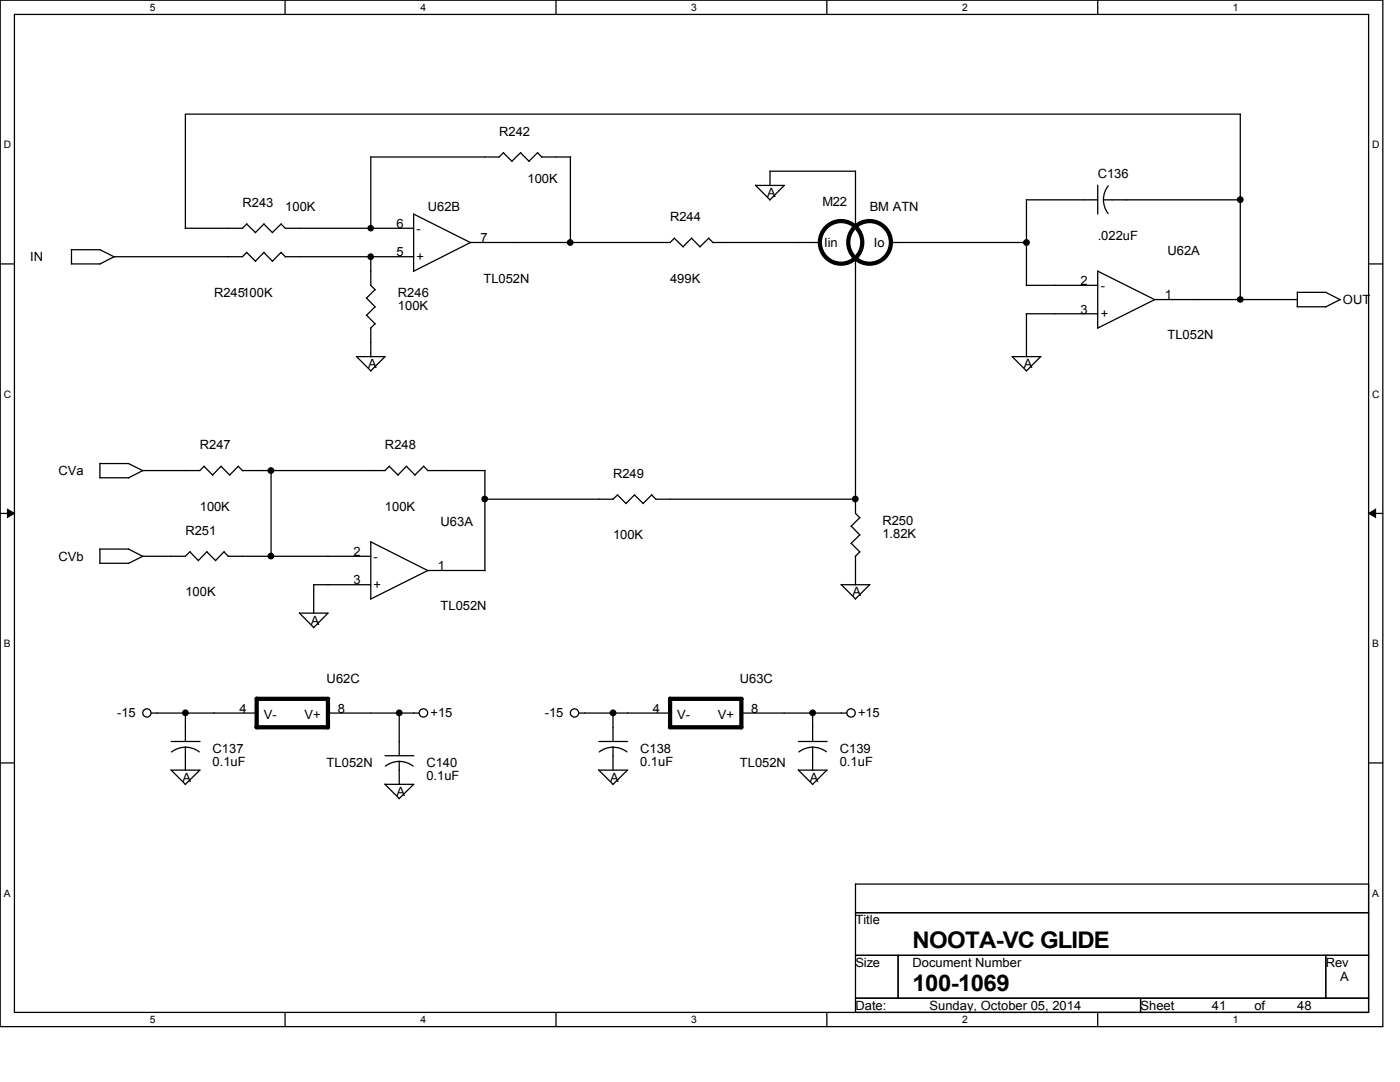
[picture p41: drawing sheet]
<svg xmlns="http://www.w3.org/2000/svg" width="279mm" height="216mm" viewBox="0 0 279 216" stroke-linecap="round" stroke-linejoin="round" font-family="sans-serif">
<defs><g id="words">
<g font-size="4.6">
<text x="182.1" y="189.2">NOOTA-VC GLIDE</text>
<text x="182.1" y="197.7">100-1069</text>
</g>
<g font-size="2.5">
<text x="99.6" y="27.1">R242</text>
<text x="219.1" y="35.6">C136</text>
<text x="48.4" y="41.3">R243</text>
<text x="105.3" y="36.4">100K</text>
<text x="153.1" y="39.3">A</text>
<text x="164.2" y="41">M22</text>
<text x="56.9" y="42.2">100K</text>
<text x="79.1" y="45.5">6</text>
<text x="83.1" y="46.4">-</text>
<text x="85.4" y="42.2">U62B</text>
<text x="133.7" y="44.2">R244</text>
<text x="173.6" y="42.2">BM ATN</text>
<text x="219.1" y="47.8">.022uF</text>
<text x="6" y="52.1">IN</text>
<text x="79.1" y="51.2">5</text>
<text x="83.1" y="52.1">+</text>
<text x="95.9" y="48.3">7</text>
<text x="164.5" y="49.3">Iin</text>
<text x="174.4" y="49.3">Io</text>
<text x="233" y="51">U62A</text>
<text x="42.7" y="59.2">R245100K</text>
<text x="79.4" y="59.2">R246</text>
<text x="96.5" y="56.4">TL052N</text>
<text x="133.7" y="56.4">499K</text>
<text x="215.6" y="56.9">2</text>
<text x="219.7" y="57.8">-</text>
<text x="232.4" y="59.7">1</text>
<text x="79.4" y="61.8">100K</text>
<text x="215.6" y="62.6">3</text>
<text x="219.7" y="63.5">+</text>
<text x="268" y="60.6">OUT</text>
<text x="233" y="67.7">TL052N</text>
<text x="73.4" y="73.4">A</text>
<text x="204.3" y="73.4">A</text>
<text x="39.9" y="89.7">R247</text>
<text x="76.8" y="89.7">R248</text>
<text x="11.7" y="94.8">CVa</text>
<text x="122.3" y="95.3">R249</text>
<text x="39.9" y="101.9">100K</text>
<text x="76.8" y="101.9">100K</text>
<text x="37" y="106.7">R251</text>
<text x="87.9" y="105">U63A</text>
<text x="122.3" y="107.6">100K</text>
<text x="176.1" y="104.7">R250</text>
<text x="176.1" y="107.3">1.82K</text>
<text x="11.7" y="111.8">CVb</text>
<text x="70.6" y="111">2</text>
<text x="74.5" y="111.8">-</text>
<text x="87.4" y="113.8">1</text>
<text x="37" y="119">100K</text>
<text x="70.6" y="116.6">3</text>
<text x="74.5" y="117.5">+</text>
<text x="170.1" y="119">A</text>
<text x="62.1" y="124.6">A</text>
<text x="87.9" y="121.8">TL052N</text>
<text x="65.2" y="136.3">U62C</text>
<text x="147.7" y="136.3">U63C</text>
<text x="23.4" y="143.1">-15</text>
<text x="47.8" y="142.2">4</text>
<text x="52.7" y="143.4">V-</text>
<text x="60.7" y="143.4">V+</text>
<text x="67.4" y="142.2">8</text>
<text x="85.9" y="143.1">+15</text>
<text x="108.7" y="143.1">-15</text>
<text x="130.3" y="142.2">4</text>
<text x="135.2" y="143.4">V-</text>
<text x="143.3" y="143.4">V+</text>
<text x="149.9" y="142.2">8</text>
<text x="171.3" y="143.1">+15</text>
<text x="36.4" y="156">A</text>
<text x="42.4" y="150.2">C137</text>
<text x="42.4" y="152.8">0.1uF</text>
<text x="65.2" y="153.1">TL052N</text>
<text x="85.1" y="153.1">C140</text>
<text x="85.1" y="155.7">0.1uF</text>
<text x="121.8" y="156">A</text>
<text x="127.8" y="150.2">C138</text>
<text x="127.8" y="152.8">0.1uF</text>
<text x="147.7" y="153.1">TL052N</text>
<text x="161.6" y="156">A</text>
<text x="167.6" y="150.2">C139</text>
<text x="167.6" y="152.8">0.1uF</text>
<text x="79.1" y="158.8">A</text>
<text x="170.7" y="184.4">Title</text>
<text x="170.7" y="192.9">Size</text>
<text x="182.1" y="192.9">Document Number</text>
<text x="264.6" y="192.9">Rev</text>
<text x="267.5" y="195.8">A</text>
<text x="170.7" y="201.5">Date:</text>
<text x="185.5" y="201.5">Sunday, October 05, 2014</text>
<text x="227.6" y="201.5">Sheet</text>
<text x="241.8" y="201.5">41</text>
<text x="250.4" y="201.5">of</text>
<text x="258.9" y="201.5">48</text>
</g>
<g font-size="2">
<text x="29.9" y="2.2">5</text>
<text x="83.9" y="2.2">4</text>
<text x="138" y="2.2">3</text>
<text x="192" y="2.2">2</text>
<text x="246.1" y="2.2">1</text>
<text x=".8" y="29.6">D</text>
<text x="273.8" y="29.6">D</text>
<text x=".8" y="79.4">C</text>
<text x="273.8" y="79.4">C</text>
<text x=".8" y="129.2">B</text>
<text x="273.8" y="129.2">B</text>
<text x=".8" y="178.9">A</text>
<text x="273.8" y="178.9">A</text>
<text x="29.9" y="204.1">5</text>
<text x="83.9" y="204.1">4</text>
<text x="138" y="204.1">3</text>
<text x="192" y="204.1">2</text>
<text x="246.1" y="204.1">1</text>
</g>
</g></defs>
<path d="M0 0h276v204.9h-276zM2.9 2.9h270.2v199.1h-270.2z" fill="none" stroke="#000" stroke-width=".25"/>
<g fill="#fff">
<path d="M29.9 .3h1.1v2.3h-1.1z"/>
<path d="M29.9 202.3h1.1v2.3h-1.1z"/>
</g>
<path d="M56.9 0v2.9M56.9 202v2.9" fill="none" stroke="#000" stroke-width=".25"/>
<g fill="#fff">
<path d="M83.9 .3h1.1v2.3h-1.1z"/>
<path d="M83.9 202.3h1.1v2.3h-1.1z"/>
</g>
<path d="M111 0v2.9M111 202v2.9" fill="none" stroke="#000" stroke-width=".25"/>
<g fill="#fff">
<path d="M138 .3h1.1v2.3h-1.1z"/>
<path d="M138 202.3h1.1v2.3h-1.1z"/>
</g>
<path d="M165 0v2.9M165 202v2.9" fill="none" stroke="#000" stroke-width=".25"/>
<g fill="#fff">
<path d="M192 .3h1.1v2.3h-1.1z"/>
<path d="M192 202.3h1.1v2.3h-1.1z"/>
</g>
<path d="M219.1 0v2.9M219.1 202v2.9" fill="none" stroke="#000" stroke-width=".25"/>
<g fill="#fff">
<path d="M246.1 .3h1.1v2.3h-1.1z"/>
<path d="M246.1 202.3h1.1v2.3h-1.1z"/>
<path d="M.8 27.8h1.4v2.2h-1.4z"/>
<path d="M273.9 27.8h1.4v2.2h-1.4z"/>
<path d="M.8 77.6h1.4v2.2h-1.4z"/>
<path d="M273.9 77.6h1.4v2.2h-1.4z"/>
</g>
<path d="M0 52.7h2.9M273.1 52.7h2.9" fill="none" stroke="#000" stroke-width=".25"/>
<g fill="#fff">
<path d="M.8 127.3h1.3v2.3h-1.3z"/>
<path d="M273.9 127.3h1.3v2.3h-1.3z"/>
</g>
<path d="M0 102.4h2.9M273.1 102.4h2.9" fill="none" stroke="#000" stroke-width=".25"/>
<path d="M1.5 101.6l1.4 .8-1.4 .9zM273.1 102.4l1.4-.8v1.7z" fill="#000" stroke="#000" stroke-width=".2"/>
<g fill="#fff">
<path d="M.8 177.1h1.3v2.3h-1.3z"/>
<path d="M273.9 177.1h1.3v2.3h-1.3z"/>
</g>
<g fill="none" stroke="#000" stroke-width=".25">
<path d="M74 31.3v14.3M100.5 30.5l1.7 1.7M100.5 30.4l-.9 .9h-25.6M103.9 30.5l1.7 1.7M103.9 30.4l-1.7 1.8M107.3 30.5l.9 .9M107.3 30.4l-1.7 1.8M108.1 31.3h5.8M113.8 31.3v17.1M150.7 37l3 2.9M150.8 37h5.7M153.6 34.2h17.1"/>
<path d="M153.7 34.2v2.8M156.5 37l-2.9 2.9M170.7 34.1v11.2M204.8 39.9h14.3M204.9 39.9v17.1M219.1 37v5.7M220.2 39.9l.3 1.4 .6 1.3M220.2 39.9h27.3M221.2 37.1l-.7 1.3-.3 1.5M247.5 22.8v37M247.6 22.8h-210.6v22.8M14.2 52.7h5.7"/>
<path d="M14.3 49.8h5.7l2.8 1.5M14.3 49.8v2.9M49.2 44.7l1.8 1.7M49.2 50.4l1.8 1.8M49.3 44.7l-.9 .9h-11.4M49.3 50.3l-.9 .9h-25.6l-2.9 1.5M52.7 44.7l1.7 1.7M52.7 50.4l1.7 1.8M52.7 44.7l-1.7 1.7M52.7 50.3l-1.7 1.8M56.1 44.7l.9 .9M56.1 50.4l.9 .9"/>
<path d="M56.1 44.7l-1.7 1.7M56.1 50.3l-1.7 1.8M56.9 45.6h25.6M56.9 51.2h25.6M73.2 59.5l1.7 1.8M74 51.2v5.7l.9 .9M74.8 57.8l-1.7 1.7M82.5 42.7v11.4M82.5 42.7l11.4 5.7M134.6 47.5l1.8 1.8M134.6 47.5l-.9 .9h-39.8l-11.4 5.7M138 47.5l1.7 1.8"/>
<path d="M138 47.5l-1.7 1.7M141.4 47.5l.9 .9M141.5 47.5l-1.8 1.7M142.3 48.4h21.3M170.7 51.5v50.9l.9 .9M177.8 48.4h27.1M204.8 56.9h14.3M230.5 59.8l-11.4-5.7v11.3M258.9 58.3h5.7M258.9 58.3v2.9M259 59.8h-28.5l-11.5 5.7M264.6 58.3l2.9 1.5"/>
<path d="M267.5 59.8l-3 1.5M71.1 71.1l2.9 2.9M71.2 71.2h5.7M73.2 62.9l1.7 1.7M74 65.4v5.8M74.8 61.2l-1.7 1.7M74.8 64.6l-.8 .9M76.8 71.2l-2.8 2.8M202 71.1l2.9 2.9M202 71.2h5.7M204.8 62.6h14.3M204.9 62.6v8.6"/>
<path d="M207.7 71.2l-2.9 2.8M258.9 61.2h5.7M19.9 95.3h5.8M19.9 92.5h5.8M19.9 92.5v2.8M25.7 92.5l2.8 1.4M40.7 93l1.8 1.8M40.8 93l-.9 .9h-11.4l-2.9 1.5M44.1 93l1.8 1.8M44.2 93l-1.8 1.8M47.5 93l.9 .9M47.6 93l-1.8 1.8"/>
<path d="M54.1 93.9v17.1M77.7 93l1.8 1.8M77.7 93l-.9 .9h-28.4M81.1 93l1.7 1.8M81.2 93l-1.8 1.8M84.5 93l.9 .9M84.6 93l-1.8 1.8M85.4 93.9h11.4v20l-11.4-.1-11.4 5.7M123.2 98.8l1.8 1.7M123.3 98.7l-1 .9h-25.5M126.6 98.8l1.8 1.7M126.7 98.7l-1.8 1.8"/>
<path d="M130 98.8l.9 .9M130.1 98.7l-1.7 1.8M130.9 99.6h39.9M19.9 112.4h5.8M19.9 109.5v2.9M19.9 109.6h5.8M25.7 109.6l2.8 1.4M37.9 110.1l1.7 1.8M37.9 110.1l-.9 .9h-8.5l-2.9 1.4M41.3 110.1l1.8 1.8M41.3 110.1l-1.7 1.7M44.7 110.1l.9 .9"/>
<path d="M44.7 110.1l-1.7 1.7M45.6 111h28.4M74 116.7h-11.4v5.6M74 108.1v11.4M74 108.1l11.4 5.8M167.9 116.6l2.8 2.9M167.9 116.7h5.7M169.9 105l1.7 1.8M169.9 108.4l1.7 1.8M170.7 111v5.7M171.6 103.3l-1.8 1.7M171.6 106.7l-1.8 1.8"/>
<path d="M171.6 110.1l-.9 .9M173.6 116.7l-2.9 2.8M59.7 122.3l2.9 2.9M59.8 122.3h5.7M65.4 122.3l-2.8 3M0 152.2h2.9M30.2 142.3h21M34.1 153.6l2.9 2.9M34.2 153.7h5.7M34.2 148h5.7M37 142.2v5.8M37 149.1v4.6"/>
<path d="M39.8 150l-1.3-.7-1.5-.2-1.5 .2-1.3 .7M39.9 153.7l-2.9 2.8M65.4 142.3h18.3M76.8 156.5l2.9 2.8M76.8 156.5h5.8l-3 2.9M76.8 150.8h5.8M79.7 142.2v8.6M79.7 151.9v4.6M82.4 152.9l-1.3-.7-1.5-.3-1.4 .3-1.3 .7M115.5 142.3h18.2M119.5 153.6l2.8 2.9M119.5 153.7h5.8"/>
<path d="M119.5 148h5.8M122.3 149.1l1.5 .2 1.3 .7M122.3 149.1l-1.4 .2-1.3 .7M122.3 142.2v5.8M122.3 149.1v4.6M125.2 153.7l-2.9 2.8M148 142.3h21M159.3 153.6l2.9 2.9M159.3 153.7h5.8M159.3 148h5.8M162.2 142.2v5.8M162.2 149.1v4.6"/>
<path d="M164.9 150l-1.3-.7-1.5-.2-1.4 .2-1.3 .7M165 153.7l-2.9 2.8M273.1 152.2h2.9M170.7 176.4h102.4v25.6h-102.4zM170.7 182.1h102.4M170.7 190.6h102.4M170.7 199.2h102.4M179.2 190.6v8.6M227.6 199.2v2.8M264.6 190.6v8.6"/>
<circle cx="29.3" cy="142.3" r=".83"/>
<circle cx="84.5" cy="142.3" r=".84"/>
<circle cx="114.7" cy="142.3" r=".83"/>
<circle cx="169.8" cy="142.3" r=".84"/>
</g>
<g fill="none" stroke="#000" stroke-width=".85">
<path d="M51.2 139.4h14.3M51.2 139.4v5.7M65.4 139.4v5.8l-14.2-.1M133.7 139.4h14.3M133.7 139.4v5.7h14.3v-5.7"/>
<circle cx="167.8" cy="48.4" r="4.2"/>
<circle cx="173.5" cy="48.4" r="4.3"/>
</g>
<g fill="#000" stroke="#000" stroke-width=".25">
<circle cx="247.5" cy="39.8" r=".55"/>
<circle cx="74" cy="51.2" r=".54"/>
<circle cx="74" cy="45.5" r=".53"/>
<circle cx="113.8" cy="48.4" r=".55"/>
<circle cx="204.9" cy="48.4" r=".55"/>
<circle cx="247.5" cy="59.8" r=".54"/>
<circle cx="54.1" cy="93.9" r=".55"/>
<circle cx="96.7" cy="99.6" r=".55"/>
<circle cx="170.7" cy="99.6" r=".55"/>
<circle cx="54.1" cy="111" r=".55"/>
<circle cx="37" cy="142.2" r=".55"/>
<circle cx="79.7" cy="142.2" r=".55"/>
<circle cx="122.3" cy="142.2" r=".55"/>
<circle cx="162.2" cy="142.2" r=".55"/>
</g>
<use href="#words"/>
</svg>
